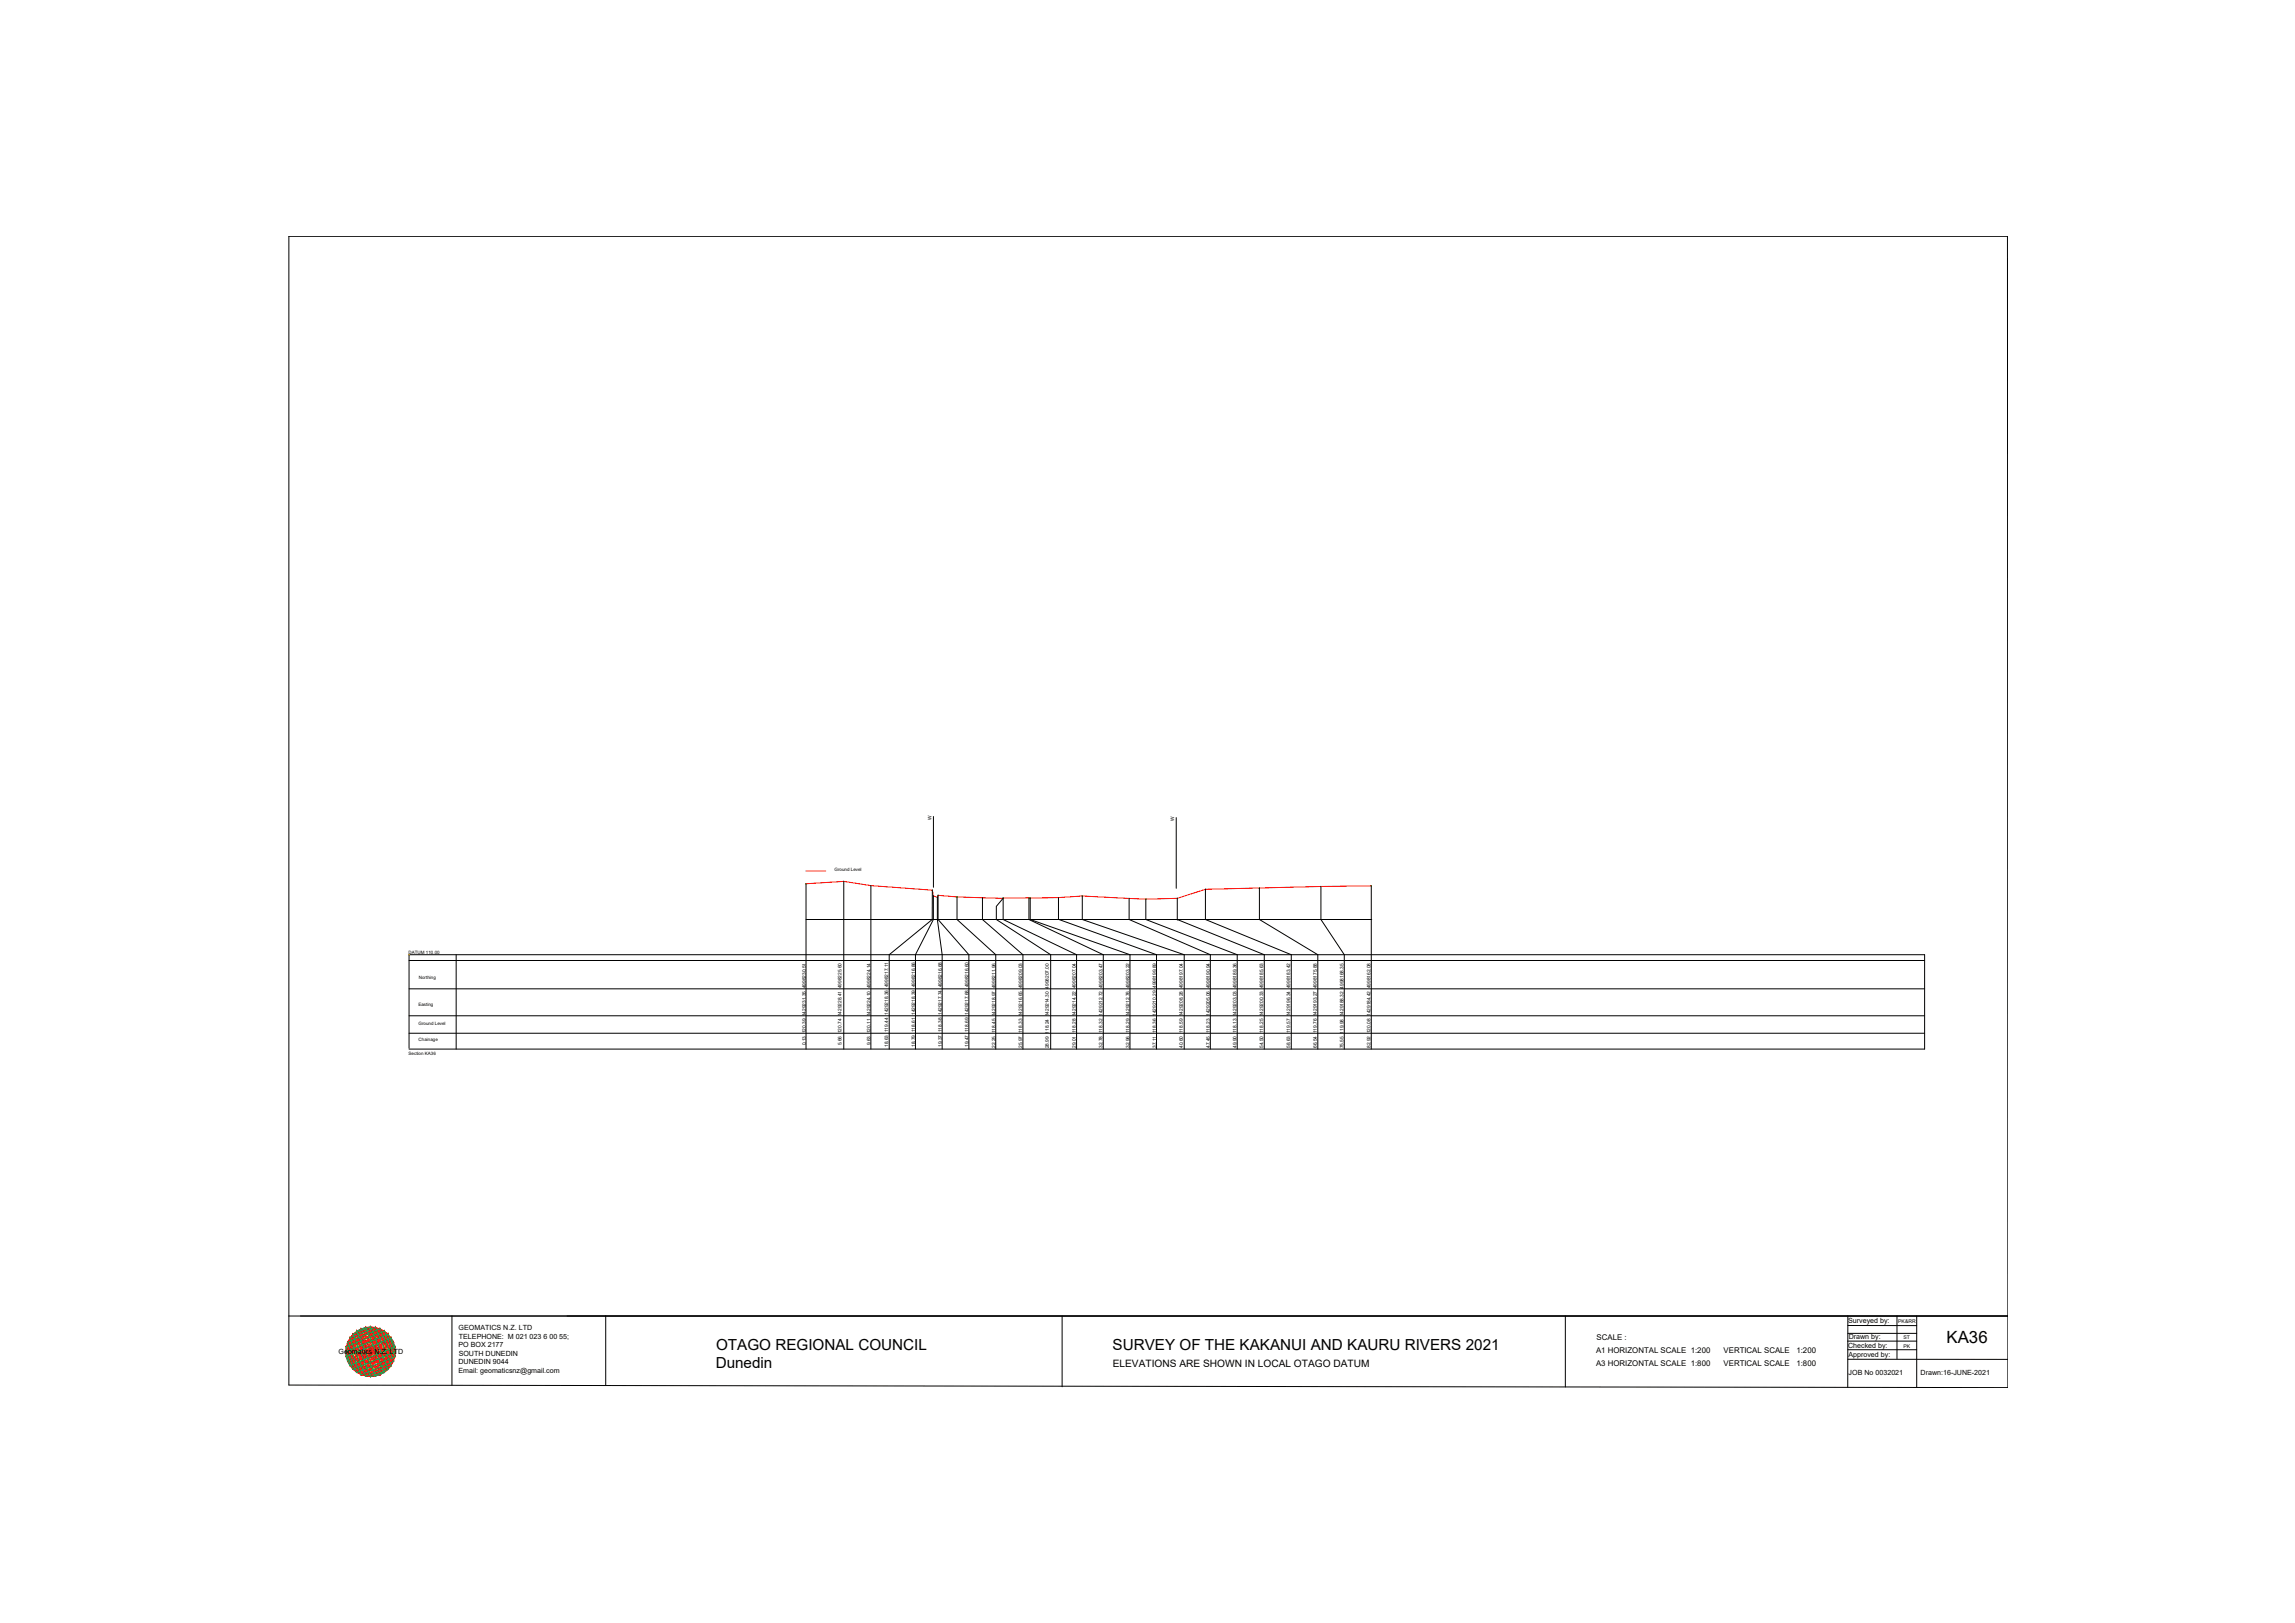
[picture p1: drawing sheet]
<svg xmlns="http://www.w3.org/2000/svg" width="420mm" height="297mm" viewBox="0 0 420 297" stroke-linecap="round" stroke-linejoin="round" font-family="sans-serif">
<defs><g id="words">
<text font-size="3.1" x="356.4" y="245.7">KA36</text>
<g font-size="2.8">
<text x="131" y="250.3">Dunedin</text>
<text x="131.1" y="247">OTAGO REGIONAL COUNCIL</text>
<text x="203.7" y="247">SURVEY OF THE KAKANUI AND KAURU RIVERS 2021</text>
</g>
<text font-size="1.9" x="203.7" y="250.1">ELEVATIONS ARE SHOWN IN LOCAL OTAGO DATUM</text>
<g font-size="1.4">
<text x="292.3" y="245.2">SCALE :</text>
<text x="292.2" y="247.6">A1 HORIZONTAL SCALE 1:200</text>
<text x="292.2" y="250">A3 HORIZONTAL SCALE 1:800</text>
<text x="315.5" y="247.6">VERTICAL SCALE</text>
<text x="315.5" y="250">VERTICAL SCALE</text>
<text x="328.9" y="247.6">1:200</text>
<text x="328.9" y="250">1:800</text>
</g>
<g font-size="1.3">
<text x="84" y="243.4">GEOMATICS N.Z. LTD</text>
<text x="84" y="245">TELEPHONE: M 021 023 6 00 55;</text>
<text x="338.3" y="242.1">Surveyed by:</text>
<text x="338.5" y="245.1">Drawn by:</text>
<text x="62" y="247.8">Geomatics N.Z. LTD</text>
<text x="83.9" y="246.6">PO BOX 2177</text>
<text x="83.9" y="249.7">DUNEDIN 9044</text>
<text x="83.9" y="251.3">Email: geomaticsnz@gmail.com</text>
<text x="84" y="248.1">SOUTH DUNEDIN</text>
<text x="338.3" y="246.6">Checked by:</text>
<text x="338.4" y="248.3">Approved by:</text>
<text x="338.4" y="251.7">JOB No 0032021</text>
<text x="351.6" y="251.7">Drawn:16-JUNE-2021</text>
</g>
<g font-size=".9">
<text x="170.5" y="150.1" transform="rotate(-90 170.5 150.1)">W</text>
<text x="215" y="150.2" transform="rotate(-90 215 150.2)">W</text>
<text x="147.5" y="191.3" transform="rotate(-90 147.5 191.3)">0.13 120.39 1429231.35 4998230.51</text>
<text x="154" y="191.3" transform="rotate(-90 154 191.3)">5.66 120.74 1429228.41 4998225.60</text>
<text x="159.3" y="191.3" transform="rotate(-90 159.3 191.3)">9.63 120.11 1429224.10 4998224.14</text>
<text x="162.6" y="191.6" transform="rotate(-90 162.6 191.6)">18.63 119.44 1429218.36 4998217.11</text>
<text x="167.5" y="191.6" transform="rotate(-90 167.5 191.6)">18.79 118.61 1429218.39 4998216.86</text>
<text x="172.4" y="191.6" transform="rotate(-90 172.4 191.6)">19.37 118.38 1429217.74 4998216.68</text>
<text x="177.3" y="191.6" transform="rotate(-90 177.3 191.6)">19.47 118.69 1429217.68 4998216.60</text>
<text x="182.2" y="191.8" transform="rotate(-90 182.2 191.8)">22.25 118.45 1429218.97 4998211.96</text>
<text x="187.1" y="191.8" transform="rotate(-90 187.1 191.8)">25.97 118.33 1429216.65 4998209.03</text>
<text x="192" y="191.9" transform="rotate(-90 192 191.9)">28.99 118.24 1429214.30 4998207.00</text>
<text x="197" y="191.8" transform="rotate(-90 197 191.8)">29.01 118.28 1429214.22 4998207.04</text>
<text x="201.9" y="191.8" transform="rotate(-90 201.9 191.8)">32.78 118.32 1429212.72 4998203.47</text>
<text x="206.8" y="191.8" transform="rotate(-90 206.8 191.8)">32.96 118.29 1429212.76 4998203.22</text>
<text x="211.7" y="191.8" transform="rotate(-90 211.7 191.8)">37.11 118.36 1429210.29 4998199.89</text>
<text x="216.6" y="191.8" transform="rotate(-90 216.6 191.8)">40.60 118.59 1429208.28 4998197.04</text>
<text x="221.5" y="191.8" transform="rotate(-90 221.5 191.8)">47.45 118.23 1429205.06 4998190.94</text>
<text x="226.4" y="191.8" transform="rotate(-90 226.4 191.8)">49.90 118.13 1429203.03 4998189.36</text>
<text x="231.3" y="191.8" transform="rotate(-90 231.3 191.8)">54.50 118.25 1429200.33 4998185.63</text>
<text x="236.2" y="191.8" transform="rotate(-90 236.2 191.8)">58.63 119.57 1429196.34 4998183.42</text>
<text x="241.1" y="191.8" transform="rotate(-90 241.1 191.8)">66.54 119.76 1429193.27 4998175.88</text>
<text x="246" y="191.9" transform="rotate(-90 246 191.9)">75.55 119.98 1429188.32 4998168.35</text>
<text x="250.9" y="191.8" transform="rotate(-90 250.9 191.8)">82.92 120.08 1429184.42 4998162.08</text>
<text x="347.5" y="242.2">PK&amp;RR</text>
<text x="348.5" y="245">ST</text>
<text x="348.5" y="246.8">PK</text>
</g>
<g font-size=".8">
<text x="152.8" y="159.4">Ground Level</text>
<text x="74.8" y="174.6">DATUM 110.00</text>
<text x="76.7" y="179.2">Northing</text>
<text x="76.6" y="184.1">Easting</text>
<text x="76.6" y="187.6">Ground Level</text>
<text x="76.6" y="190.5">Chainage</text>
<text x="74.8" y="193.2">Section KA36</text>
</g>
</g></defs>
<!-- layer: 0 -->
<g fill="none" stroke="#0f0" stroke-width=".18">
<path d="M147.6 161.7v.1M154.5 161.3h.1M159.4 162.1h.1M170.7 162.9h.1M170.9 163.9v.1M171.6 164.2v.1M171.8 163.8l-.1 .1M175.2 164.1v.1M179.9 164.3h-.1M183.6 164.4h.1M183.6 164.3l.1 .1M183.7 164.3l-.1 .1"/>
<path d="M188.4 164.3h.1M188.6 164.3v.1M193.8 164.3h.1M198.2 164h-.1M206.7 164.4v.1M209.8 164.5v.1M215.5 164.4h.1M220.7 162.7v.1M230.6 162.5h-.1M241.9 162.2l-.1 .1M251 162.1h.1M251.1 162.1h-.1"/>
<circle cx="147.6" cy="161.7" r=".02"/>
<circle cx="154.5" cy="161.3" r=".02"/>
<circle cx="159.4" cy="162.1" r=".02"/>
<circle cx="170.7" cy="162.9" r=".02"/>
<circle cx="170.9" cy="164" r=".02"/>
<circle cx="171.6" cy="164.2" r=".02"/>
<circle cx="171.7" cy="163.9" r=".02"/>
<circle cx="175.2" cy="164.2" r=".02"/>
<circle cx="179.9" cy="164.3" r=".02"/>
<circle cx="183.6" cy="164.4" r=".02"/>
<circle cx="188.4" cy="164.3" r=".02"/>
<circle cx="188.6" cy="164.4" r=".02"/>
<circle cx="193.8" cy="164.3" r=".02"/>
<circle cx="198.1" cy="164" r=".02"/>
<circle cx="206.7" cy="164.4" r=".02"/>
<circle cx="209.8" cy="164.6" r=".02"/>
<circle cx="215.5" cy="164.4" r=".02"/>
<circle cx="220.7" cy="162.8" r=".02"/>
<circle cx="230.6" cy="162.5" r=".02"/>
<circle cx="241.8" cy="162.2" r=".02"/>
<circle cx="251" cy="162.1" r=".02"/>
</g>
<g fill="none" stroke="#000" stroke-width=".18">
<path d="M52.9 43.3h314.6l.1 210.7-314.7-.5zM170.9 149.4v13M215.3 149.6v13M74.9 174.7h.1M74.9 174.7h277.5v17.3h-277.5M74.9 174.7v17.1M74.9 175.8h277.5M83.5 174.7v17.3M147.6 161.7v30.3M147.6 168.3h103.5M154.5 161.3v30.7M159.4 162.1v29.9"/>
<path d="M170.7 162.9v5.4l-7.9 6.4v17.3M170.9 164v4.3l-3.3 6.4v17.3M171.6 164.2v4.1l.9 6.4v17.3M171.7 163.9v4.4l5.7 6.4v17.3M175.2 164.2v4.1l7.1 6.4v17.3M179.9 164.3v4l7.4 6.4v17.3M183.6 164.4l-1.2 1.5v2.4l10 6.4v17.3M183.7 164.4v3.9l13.4 6.4v17.3M188.4 164.3v4l13.6 6.4v17.3M188.6 164.4v3.9M188.6 168.3l18.3 6.4v17.3M193.8 164.3v4l17.9 6.4v17.3"/>
<path d="M198.1 164v4.3l18.7 6.4v17.3M206.7 164.4v3.9l14.9 6.4v17.3M209.8 164.6v3.7l16.7 6.4v17.3M215.5 164.4v4M215.5 168.3l16 6.4v17.3M220.7 162.8v5.5l15.7 6.4v17.3M230.6 162.5v5.8l10.7 6.4v17.3M241.8 162.2v6.1l4.3 6.4v17.3M251 162.1v29.9M74.9 189.1h277.5M74.9 185.9h277.5M74.9 181h277.5"/>
<path d="M52.9 240.9h314.7M82.7 240.8v12.7M110.9 240.8v12.8M194.4 240.9v12.9M286.6 240.9v12.9M338.3 245.4h12.6M338.3 247h12.6M338.3 248.8h29.3M338.3 242.6h12.6M338.3 244h12.6M338.3 240.9v13M347.3 240.9v7.8"/>
<path d="M350.9 240.9v13"/>
<circle cx="74.9" cy="174.7" r=".02"/>
</g>
<!-- layer: geo -->
<g fill="none" stroke="#545454" stroke-width=".18">
<path d="M63.3 247.4h9.1M63.4 246.5h8.9v1.8h-8.9zM63.6 245.7h8.5v3.5h-8.5zM63.6 245.7h.1M64 244.9h7.6v5h-7.6zM64.6 244.2h6.5v6.4h-6.5zM65.3 243.6h.1M65.3 243.6h5.1v7.6h-5.1zM66.1 243.2h3.5v8.4h-3.5zM66.9 242.9h1.8v9h-1.7zM67.8 242.8v9.2M71.6 244.9h.1"/>
<path d="M72.3 246.5h.1"/>
</g>
<g fill="none" stroke="#ff0" stroke-width=".18">
<path d="M63.3 247.4l4.5-4.6 4.6 4.6-4.6 4.5-4.4-4.5M63.4 246.5l3.6-3.6 5.3 5.4-3.6 3.6zM64.6 250.6h.1M64.6 244.2l6.5 6.4M65.3 251.2l-1.3-1.3 6.4-6.3 1.2 1.3-6.3 6.3M65.3 243.6l6.3 6.3-1.2 1.3-6.4-6.3zM66.1 243.2l6 6-2.5 2.4-6-5.9zM68.7 251.9h.1M68.7 242.9l3.6 3.6-5.3 5.4-3.6-3.6zM69.6 243.2l2.5 2.5-6 5.9-2.5-2.4zM71.1 244.1h.1M71.1 244.2l-6.5 6.4"/>
<path d="M71.1 250.6h.1"/>
</g>
<g fill="none" stroke="#00b85c" stroke-width=".18">
<path d="M63.3 247.4l1.3 3.2 7.8-3.2-1.3-3.2-7.8 3.2M63.4 246.5l7-2.9 1.9 4.7-7 2.9zM63.4 248.3l8.2-3.4 .7 1.6-8.2 3.4zM63.6 245.7l8.5 3.5M63.6 245.7l2.5 5.9M64 244.9l4.7-2 2.9 7-4.6 2zM64.6 244.2l3.2-1.4 3.3 7.8-3.3 1.4zM65.3 243.6l1.7-.7 3.4 8.3-1.7 .7zM66.1 243.2l3.5 8.4M69.6 243.2l-3.5 8.4M69.6 243.2l2.5 6M69.6 243.2l-6 2.5"/>
<path d="M72.1 245.7l-8.5 3.5M72.1 249.2l-6 2.4"/>
</g>
<g fill="none" stroke="#f00" stroke-width=".18">
<path d="M63.3 247.4l2.8 4.2M63.3 247.4l6.3 4.2M63.3 247.4l8.8 1.8M63.3 247.4h.1M63.4 248.3h.1M63.4 246.5h.1M63.4 246.5l8.9 1.8M63.4 246.5l.6 3.4M63.4 246.5l3.6 5.4M63.4 248.3l1.9 2.9M63.4 246.5l7 4.7M63.4 248.3l5.3 3.6"/>
<path d="M63.4 248.3l8.2 1.6M63.6 245.7l1 4.9M63.6 245.7l4.2 6.3M63.6 249.2l1 1.4M63.6 249.2l4.2 2.8M63.6 245.7l7.5 4.9M63.6 245.7l8.8 1.7M63.6 249.2l7.5 1.4M63.6 245.7l-.3 1.7M63.6 245.7h.1M63.7 249.2h.1M64 249.9h.1"/>
<path d="M64 244.9h.1M64 244.9l7.6 5M64 244.9l1.3 6.3M64 244.9l4.7 7M64 249.9l3 2M64 249.9l6.4 1.3M64 244.9l-.6 3.4M64.1 244.9l8.2 1.6M64.6 244.2h.1M64.6 244.2l1.5 7.4M64.6 244.2l5 7.4M64.6 244.2l7.5 5"/>
<path d="M64.6 250.6l1.5 1M64.6 244.2l-1 1.4M64.6 244.2l7.5 1.5M64.6 250.6l5 1M64.6 244.2l-1 5M64.7 250.6h.1M65.3 243.6h.1M65.3 251.2h.1M65.3 243.6l5.1 7.6M65.3 243.6l1.7 8.3M65.3 243.6l-1.9 2.9M65.3 251.2l3.4 .7"/>
<path d="M65.3 243.6l-1.3 6.3M65.3 243.6l7 4.7M65.3 243.6l6.3 1.3M66.1 243.2h.1M66.1 243.2l1.7 8.8M66.1 243.2l5 7.4M66.1 243.2l-1.5 1M66.1 243.2l6.3 4.2M66.1 243.2l-2.8 4.2M66.1 243.2l5 1M66.1 251.6l1.7 .4M66.1 243.2l-1.5 7.4"/>
<path d="M66.1 251.6h.1M67 242.9h.1M67 251.9h.1M67 242.9l1.7 9M67 242.9l4.6 7M67 242.9l-3 2M67 242.9l5.3 3.6M67 242.9l-3.6 5.4M67 242.9l3.4 .7M67 242.9l-1.7 8.3M67.8 242.9h.1M67.8 242.8l1.8 8.8"/>
<path d="M67.8 242.8l-1.7 .4M67.8 242.8l4.3 6.4M67.8 242.8l-4.2 2.9M67.8 242.8l4.3 2.9M67.8 242.8l-4.2 6.4M67.8 242.8l1.8 .4M67.8 242.8l-1.7 8.8M67.9 251.9h.1M68.7 251.9h.1M68.7 242.9h.1M68.7 242.9l-1.7 9M68.7 242.9l1.7 8.3"/>
<path d="M68.7 242.9l-3.4 .7M68.7 242.9l3.6 5.4M68.7 242.9l-5.3 3.6M68.7 242.9l2.9 2M68.7 242.9l-4.7 7M69.5 243.2h.1M69.6 243.2l1.5 7.4M69.6 243.2l-5 1M69.6 251.6l-1.8 .4M69.6 243.2l2.8 4.2M69.6 243.2l-6.3 4.2M69.6 243.2l1.5 1"/>
<path d="M69.6 243.2l-5 7.4M69.6 243.2l-1.8 8.8M69.6 251.6h.1M70.4 251.2h.1M70.4 243.6h.1M70.4 243.6l-5.1 7.6M70.4 243.6l1.2 6.3M70.4 243.6l-6.4 1.3M70.4 251.2l-3.4 .7M70.4 243.6l1.9 2.9M70.4 243.6l-7 4.7M70.4 243.6l-1.7 8.3"/>
<path d="M71 244.2h.1M71.1 244.2l1 5M71.1 244.2l-7.5 1.5M71.1 250.6l-5 1M71.1 244.2l1 1.5M71.1 244.2l-7.5 5M71.1 250.6l-1.5 1M71.1 244.2l-5 7.4M71.1 244.2l-1.5 7.4M71.1 250.6h.1M71.6 244.9h.1M71.6 249.9h.1"/>
<path d="M71.6 244.9l-7.6 5M71.6 244.9l.7 3.4M71.6 244.9l-8.2 1.6M71.6 249.9l-6.3 1.3M71.6 249.9l-2.9 2M71.6 244.9l-4.6 7M71.6 244.9l-1.2 6.3M72 245.6h.1M72.1 249.1h.1M72.1 245.7l.3 1.7M72.1 245.7l-8.8 1.7 .3 1.8M72.1 249.2l-7.5 1.4"/>
<path d="M72.1 249.2l-4.3 2.8M72.1 245.7l-7.5 4.9M72.1 245.6l-4.3 6.4M72.1 249.2l-1 1.4M72.1 245.7l-1 4.9M72.3 246.5h.1M72.3 248.3h.1M72.3 246.5l-8.9 1.8M72.3 248.3l-8.3 1.6M72.3 246.5l-7 4.7M72.3 248.3l-5.3 3.6M72.3 246.5l-3.6 5.4"/>
<path d="M72.3 248.3l-1.9 2.9M72.3 246.5l-.7 3.4M72.4 247.4h.1M72.4 247.4l-.3 1.8M72.4 247.4l-8.8 1.8M72.4 247.4l-6.3 4.2M72.4 247.4l-2.8 4.2"/>
</g>
<!-- layer: 0 -->
<g fill="none" stroke="#f8d731" stroke-width=".18">
<path d="M74.9 174.7h.1"/>
<circle cx="74.9" cy="174.7" r=".02"/>
</g>
<path d="M147.5 159.4h3.7M147.6 161.7l6.9-.4 4.9 .8 11.3 .8 .2 1.1 .7 .2 .1-.3a191.8 191.8 0 0 0 26.4 .1l11.7 .6 5.7-.2 5.2-1.6 30.3-.7" fill="none" stroke="#f00" stroke-width=".18"/>
<use href="#words"/>
</svg>
